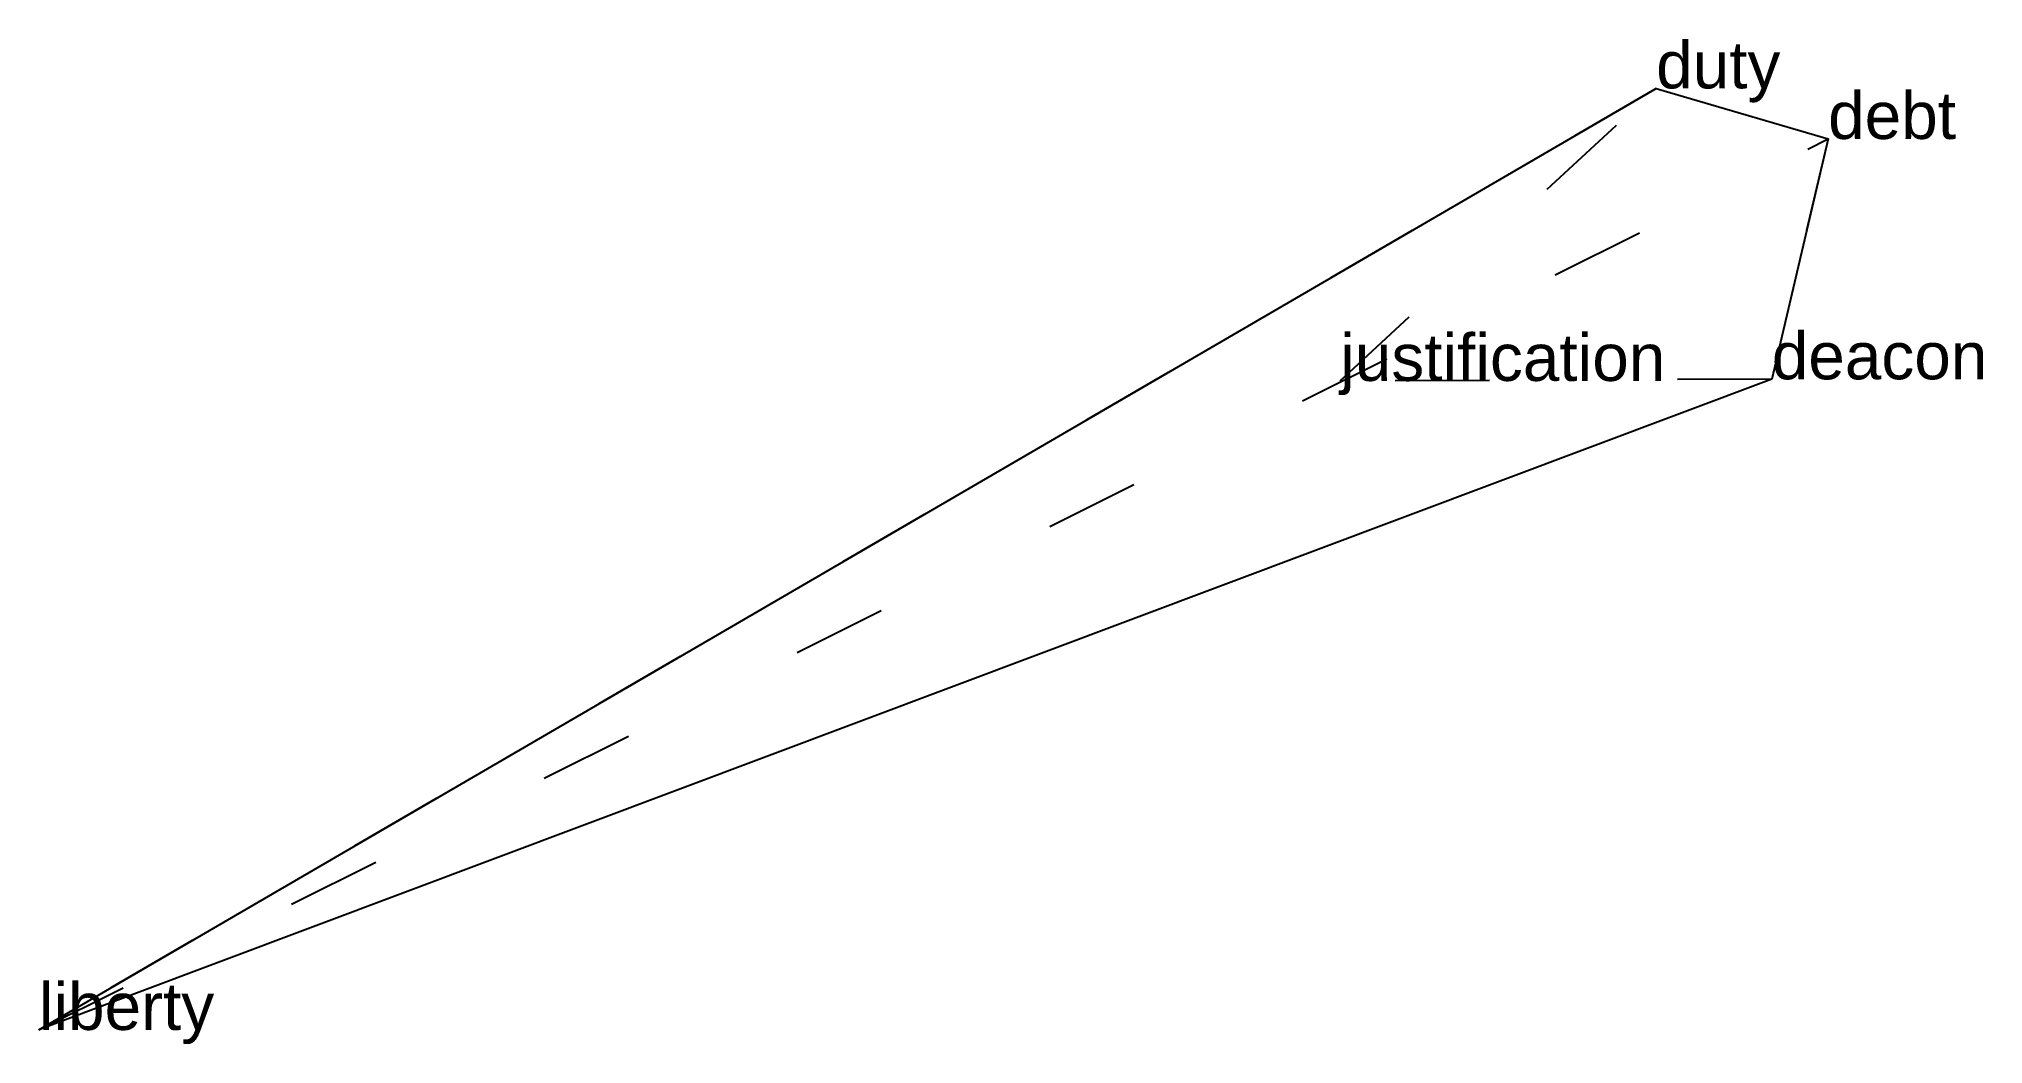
# Model space of a CAD drawing. Extents: x -0.58 to 1.48, y 0.69 to 1.75.
import ezdxf

# ---------------------------------------------------------------- set-up
doc = ezdxf.new("R2010")
doc.units = 0
doc.linetypes.add('DOT', pattern=[0.2, 0, -0.2])
doc.layers.add('TEXT', color=1, linetype='CONTINUOUS')
doc.styles.get("Standard").update_dxf_attribs({"font": 'arial.ttf'})

msp = doc.modelspace()

# ---------------------------------------------------------------- linework, layer by layer
at = {"layer": 'INTERNAL', "linetype": 'DOT'}
msp.add_polyline3d([(0.7988, 1.3902, 0), (1.1345, 1.7012, 0), (-0.5839, 0.7002, 0), (1.3172, 1.6474, 0), (1.2573, 1.3919, 0), (0.7988, 1.3902, 0)], close=True, dxfattribs=at)
at = {"layer": 'OUTLINE', "linetype": 'CONTINUOUS'}
msp.add_polyline3d([(-0.5839, 0.7002, 0), (1.1345, 1.7012, 0), (1.3172, 1.6474, 0), (1.2573, 1.3919, 0), (-0.5839, 0.7002, 0)], close=True, dxfattribs=at)

# ---------------------------------------------------------------- texts
at = {"layer": 'TEXT'}
for s, p in [('duty', (1.1345, 1.7012)), ('debt', (1.3172, 1.6474)), ('justification', (0.7988, 1.3902)), ('deacon', (1.2573, 1.3919)), ('liberty', (-0.5839, 0.7002))]:
    msp.add_text(s, height=0.05, dxfattribs=at).set_placement(p)

doc.saveas('drawing.dxf')
